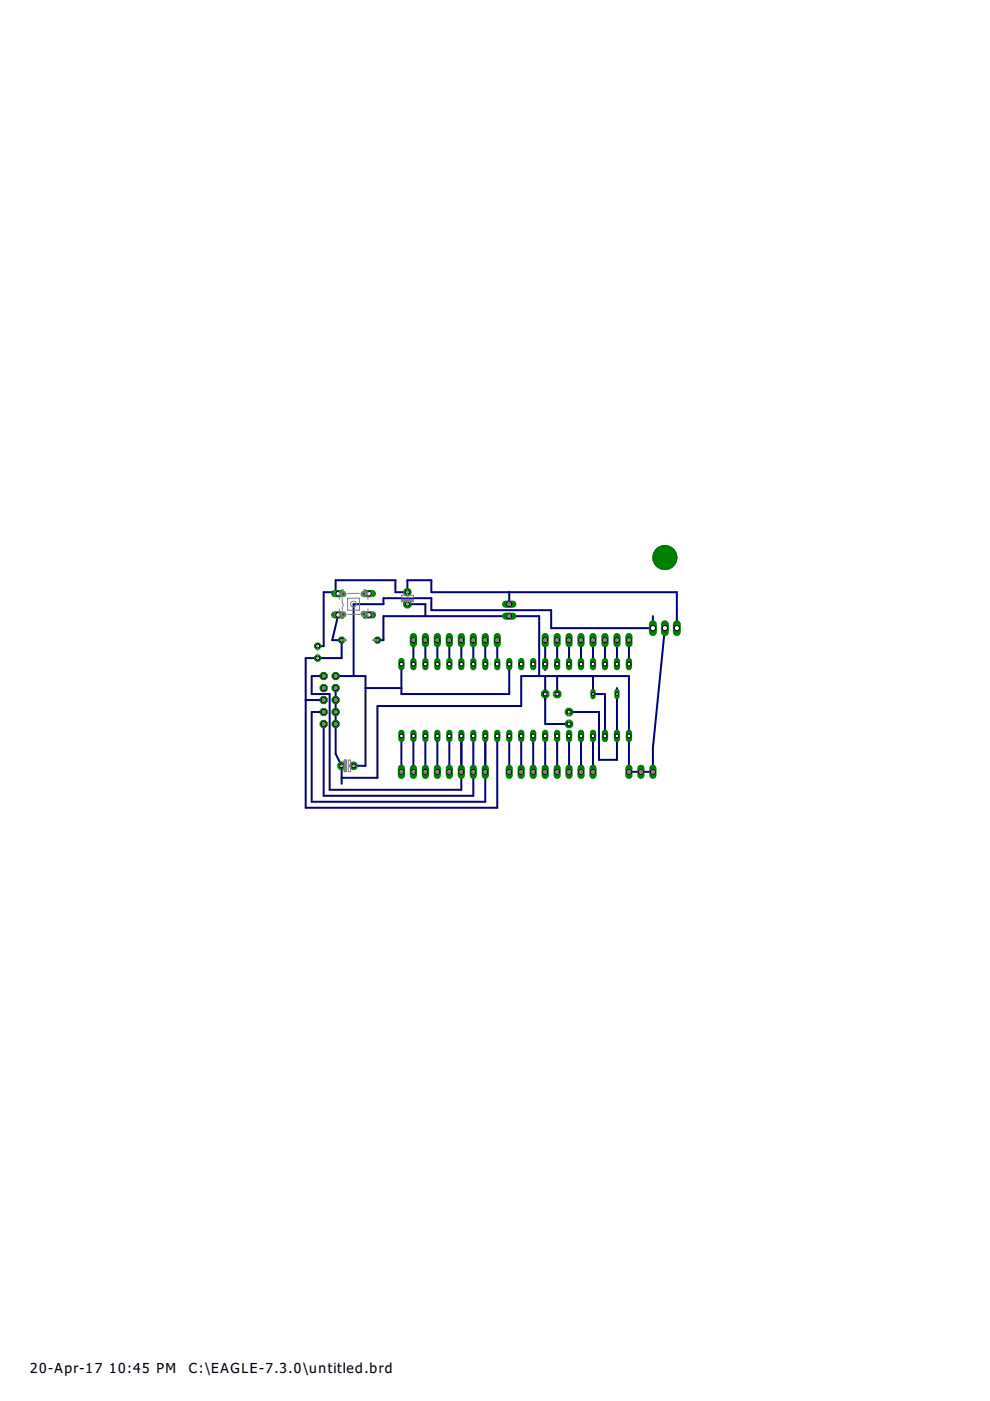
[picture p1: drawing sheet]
<svg xmlns="http://www.w3.org/2000/svg" width="210mm" height="297mm" viewBox="0 0 210 297" stroke-linecap="round" stroke-linejoin="round" font-family="sans-serif">
<defs><g id="words">
<g font-size="3.5">
<text x="6.4" y="291">20-Apr-17</text>
<text x="23.1" y="291">10:45 PM</text>
<text x="40" y="291">C:\EAGLE-7.3.0\untitled.brd</text>
</g>
<g font-size="1.8" fill="#808080">
<text x="70.4" y="130.9">3</text>
<text x="70.6" y="126.5">1</text>
<text x="78.5" y="126.6">2</text>
<text x="78.5" y="130.9">4</text>
</g>
</g></defs>
<circle cx="141" cy="118.2" r="2.54" fill="#000080" stroke="#000080" stroke-width=".21"/>
<g fill="none" stroke="#000080" stroke-width=".42">
<path d="M71.7 130.4l-1.3 5.3h2v3.8h-7.6v31.8h40.6v-15.3M80 135.7h1.3v-5.1h33v12.7M86.4 128.1h3.8v2.5M87.7 135.7v5.1M90.2 135.7v5.1M92.7 135.7v5.1M95.3 135.7v5.1M97.8 135.7v5.1M100.4 135.7v5.1M102.9 135.7v5.1M105.4 135.7v5.1M108 125.6v2.5"/>
<path d="M115.6 135.7v6.4M118.1 135.7v5.1M120.6 135.7v5.1M123.2 135.7v5.1M125.7 135.7v5.1M128.3 135.7v5.1M130.8 135.7v5.1M133.3 135.7v5.1M138.4 130.6v2.6h-21.5v-3.8h-25.4v-2.6h-10.2v1.3h-6.3v15.2M141 133.2l-2.6 25.4v5h-5.1v-20.3h-22.8v6.4h-30.5v15.2h-7.6M143.5 133.2v-7.6h-52v-2.6h-5.1v2.6h-2.6v-2.6h-12.6v2.9h.5v-.3h-3.1v11.4h-1.2M64.8 148.4h3.8"/>
<path d="M68.6 143.3h-2.5v3.9h3.8v20.2h27.9v-11.4M68.6 151h-2.5v19h36.8v-14M68.6 153.5v15.2h31.8v-12.7M71.2 143.3h6.3v19.1h-2.5M71.2 145.9v13.9l1.2 2.6v3.8M77.5 145.9h7.6M85.1 140.8v6.4h22.9v-6.4M85.1 156v7.6M87.7 156v7.6M90.2 156v7.6M92.7 156v7.6M95.3 156v7.6"/>
<path d="M108 156v7.6M110.5 156v7.6M113.1 156v7.6M115.6 143.3v10.2h5M115.6 156v7.6M118.1 143.3v3.9M118.1 156v7.6M120.6 156v7.6M123.2 156v7.6M125.7 143.3v3.9h2.6v8.8M125.7 156v7.6M130.8 145.9v15.2h-3.8v-10.1h-6.4"/>
</g>
<circle cx="120.6" cy="153.5" r=".87" fill="#008000" stroke="#008000" stroke-width=".21"/>
<circle cx="120.6" cy="153.5" r=".4" fill="#fff" stroke="#000" stroke-width=".21"/>
<circle cx="120.6" cy="151" r=".87" fill="#008000" stroke="#008000" stroke-width=".21"/>
<circle cx="120.6" cy="151" r=".4" fill="#fff" stroke="#000" stroke-width=".21"/>
<circle cx="115.6" cy="147.2" r=".87" fill="#008000" stroke="#008000" stroke-width=".21"/>
<circle cx="115.6" cy="147.2" r=".4" fill="#fff" stroke="#000" stroke-width=".21"/>
<circle cx="118.1" cy="147.2" r=".87" fill="#008000" stroke="#008000" stroke-width=".21"/>
<circle cx="118.1" cy="147.2" r=".4" fill="#fff" stroke="#000" stroke-width=".21"/>
<circle cx="86.4" cy="125.6" r=".8" fill="#008000" stroke="#008000" stroke-width=".21"/>
<circle cx="86.4" cy="125.6" r=".4" fill="#fff" stroke="#000" stroke-width=".21"/>
<circle cx="86.4" cy="128.1" r=".87" fill="#008000" stroke="#008000" stroke-width=".21"/>
<circle cx="86.4" cy="128.1" r=".4" fill="#fff" stroke="#000" stroke-width=".21"/>
<circle cx="75" cy="162.4" r=".8" fill="#008000" stroke="#008000" stroke-width=".21"/>
<circle cx="75" cy="162.4" r=".4" fill="#fff" stroke="#000" stroke-width=".21"/>
<circle cx="72.4" cy="162.4" r=".87" fill="#008000" stroke="#008000" stroke-width=".21"/>
<circle cx="72.4" cy="162.4" r=".4" fill="#fff" stroke="#000" stroke-width=".21"/>
<circle cx="67.4" cy="137" r=".71" fill="#008000" stroke="#008000" stroke-width=".21"/>
<circle cx="67.4" cy="137" r=".4" fill="#fff" stroke="#000" stroke-width=".21"/>
<circle cx="67.4" cy="139.5" r=".71" fill="#008000" stroke="#008000" stroke-width=".21"/>
<circle cx="67.4" cy="139.5" r=".4" fill="#fff" stroke="#000" stroke-width=".21"/>
<path d="M85.1 155.4v1.3" fill="none" stroke="#008000" stroke-width="1.3"/>
<circle cx="85.1" cy="156" r=".4" fill="#fff" stroke="#000" stroke-width=".21"/>
<path d="M87.7 155.4v1.3" fill="none" stroke="#008000" stroke-width="1.3"/>
<circle cx="87.7" cy="156" r=".4" fill="#fff" stroke="#000" stroke-width=".21"/>
<path d="M90.2 155.4v1.3" fill="none" stroke="#008000" stroke-width="1.3"/>
<circle cx="90.2" cy="156" r=".4" fill="#fff" stroke="#000" stroke-width=".21"/>
<path d="M92.7 155.4v1.3" fill="none" stroke="#008000" stroke-width="1.3"/>
<circle cx="92.7" cy="156" r=".4" fill="#fff" stroke="#000" stroke-width=".21"/>
<path d="M95.3 155.4v1.3" fill="none" stroke="#008000" stroke-width="1.3"/>
<circle cx="95.3" cy="156" r=".4" fill="#fff" stroke="#000" stroke-width=".21"/>
<path d="M97.8 155.4v1.3" fill="none" stroke="#008000" stroke-width="1.3"/>
<circle cx="97.8" cy="156" r=".4" fill="#fff" stroke="#000" stroke-width=".21"/>
<path d="M100.4 155.4v1.3" fill="none" stroke="#008000" stroke-width="1.3"/>
<circle cx="100.4" cy="156" r=".4" fill="#fff" stroke="#000" stroke-width=".21"/>
<path d="M102.9 155.4v1.3" fill="none" stroke="#008000" stroke-width="1.3"/>
<circle cx="102.9" cy="156" r=".4" fill="#fff" stroke="#000" stroke-width=".21"/>
<path d="M105.4 155.4v1.3" fill="none" stroke="#008000" stroke-width="1.3"/>
<circle cx="105.4" cy="156" r=".4" fill="#fff" stroke="#000" stroke-width=".21"/>
<path d="M108 155.4v1.3" fill="none" stroke="#008000" stroke-width="1.3"/>
<circle cx="108" cy="156" r=".4" fill="#fff" stroke="#000" stroke-width=".21"/>
<path d="M110.5 155.4v1.3" fill="none" stroke="#008000" stroke-width="1.3"/>
<circle cx="110.5" cy="156" r=".4" fill="#fff" stroke="#000" stroke-width=".21"/>
<path d="M113.1 155.4v1.3" fill="none" stroke="#008000" stroke-width="1.3"/>
<circle cx="113.1" cy="156" r=".4" fill="#fff" stroke="#000" stroke-width=".21"/>
<path d="M115.6 155.4v1.3" fill="none" stroke="#008000" stroke-width="1.3"/>
<circle cx="115.6" cy="156" r=".4" fill="#fff" stroke="#000" stroke-width=".21"/>
<path d="M118.1 155.4v1.3" fill="none" stroke="#008000" stroke-width="1.3"/>
<circle cx="118.1" cy="156" r=".4" fill="#fff" stroke="#000" stroke-width=".21"/>
<path d="M120.6 155.4v1.3" fill="none" stroke="#008000" stroke-width="1.3"/>
<circle cx="120.6" cy="156" r=".4" fill="#fff" stroke="#000" stroke-width=".21"/>
<path d="M123.2 155.4v1.3" fill="none" stroke="#008000" stroke-width="1.3"/>
<circle cx="123.2" cy="156" r=".4" fill="#fff" stroke="#000" stroke-width=".21"/>
<path d="M125.7 155.4v1.3" fill="none" stroke="#008000" stroke-width="1.3"/>
<circle cx="125.7" cy="156" r=".4" fill="#fff" stroke="#000" stroke-width=".21"/>
<path d="M128.3 155.4v1.3" fill="none" stroke="#008000" stroke-width="1.3"/>
<circle cx="128.3" cy="156" r=".4" fill="#fff" stroke="#000" stroke-width=".21"/>
<path d="M130.8 155.4v1.3" fill="none" stroke="#008000" stroke-width="1.3"/>
<circle cx="130.8" cy="156" r=".4" fill="#fff" stroke="#000" stroke-width=".21"/>
<path d="M133.3 155.4v1.3" fill="none" stroke="#008000" stroke-width="1.3"/>
<circle cx="133.3" cy="156" r=".4" fill="#fff" stroke="#000" stroke-width=".21"/>
<path d="M133.3 140.1v1.4" fill="none" stroke="#008000" stroke-width="1.3"/>
<circle cx="133.3" cy="140.8" r=".4" fill="#fff" stroke="#000" stroke-width=".21"/>
<path d="M130.8 140.1v1.4" fill="none" stroke="#008000" stroke-width="1.3"/>
<circle cx="130.8" cy="140.8" r=".4" fill="#fff" stroke="#000" stroke-width=".21"/>
<path d="M128.3 140.1v1.4" fill="none" stroke="#008000" stroke-width="1.3"/>
<circle cx="128.3" cy="140.8" r=".4" fill="#fff" stroke="#000" stroke-width=".21"/>
<path d="M125.7 140.1v1.4" fill="none" stroke="#008000" stroke-width="1.3"/>
<circle cx="125.7" cy="140.8" r=".4" fill="#fff" stroke="#000" stroke-width=".21"/>
<path d="M123.2 140.1v1.4" fill="none" stroke="#008000" stroke-width="1.3"/>
<circle cx="123.2" cy="140.8" r=".4" fill="#fff" stroke="#000" stroke-width=".21"/>
<path d="M120.6 140.1v1.4" fill="none" stroke="#008000" stroke-width="1.3"/>
<circle cx="120.6" cy="140.8" r=".4" fill="#fff" stroke="#000" stroke-width=".21"/>
<path d="M118.1 140.1v1.4" fill="none" stroke="#008000" stroke-width="1.3"/>
<circle cx="118.1" cy="140.8" r=".4" fill="#fff" stroke="#000" stroke-width=".21"/>
<path d="M115.6 140.1v1.4" fill="none" stroke="#008000" stroke-width="1.3"/>
<circle cx="115.6" cy="140.8" r=".4" fill="#fff" stroke="#000" stroke-width=".21"/>
<path d="M113.1 140.1v1.4" fill="none" stroke="#008000" stroke-width="1.3"/>
<circle cx="113.1" cy="140.8" r=".4" fill="#fff" stroke="#000" stroke-width=".21"/>
<path d="M110.5 140.1v1.4" fill="none" stroke="#008000" stroke-width="1.3"/>
<circle cx="110.5" cy="140.8" r=".4" fill="#fff" stroke="#000" stroke-width=".21"/>
<path d="M108 140.1v1.4" fill="none" stroke="#008000" stroke-width="1.3"/>
<circle cx="108" cy="140.8" r=".4" fill="#fff" stroke="#000" stroke-width=".21"/>
<path d="M105.4 140.1v1.4" fill="none" stroke="#008000" stroke-width="1.3"/>
<circle cx="105.4" cy="140.8" r=".4" fill="#fff" stroke="#000" stroke-width=".21"/>
<path d="M102.9 140.1v1.4" fill="none" stroke="#008000" stroke-width="1.3"/>
<circle cx="102.9" cy="140.8" r=".4" fill="#fff" stroke="#000" stroke-width=".21"/>
<path d="M100.4 140.1v1.4" fill="none" stroke="#008000" stroke-width="1.3"/>
<circle cx="100.4" cy="140.8" r=".4" fill="#fff" stroke="#000" stroke-width=".21"/>
<path d="M97.8 140.1v1.4" fill="none" stroke="#008000" stroke-width="1.3"/>
<circle cx="97.8" cy="140.8" r=".4" fill="#fff" stroke="#000" stroke-width=".21"/>
<path d="M95.3 140.1v1.4" fill="none" stroke="#008000" stroke-width="1.3"/>
<circle cx="95.3" cy="140.8" r=".4" fill="#fff" stroke="#000" stroke-width=".21"/>
<path d="M92.7 140.1v1.4" fill="none" stroke="#008000" stroke-width="1.3"/>
<circle cx="92.7" cy="140.8" r=".4" fill="#fff" stroke="#000" stroke-width=".21"/>
<path d="M90.2 140.1v1.4" fill="none" stroke="#008000" stroke-width="1.3"/>
<circle cx="90.2" cy="140.8" r=".4" fill="#fff" stroke="#000" stroke-width=".21"/>
<path d="M87.7 140.1v1.4" fill="none" stroke="#008000" stroke-width="1.3"/>
<circle cx="87.7" cy="140.8" r=".4" fill="#fff" stroke="#000" stroke-width=".21"/>
<path d="M85.1 140.1v1.4" fill="none" stroke="#008000" stroke-width="1.3"/>
<circle cx="85.1" cy="140.8" r=".4" fill="#fff" stroke="#000" stroke-width=".21"/>
<path d="M138.4 132.4v1.6" fill="none" stroke="#008000" stroke-width="1.7"/>
<circle cx="138.4" cy="133.2" r=".55" fill="#fff" stroke="#000" stroke-width=".21"/>
<path d="M141 132.4v1.6" fill="none" stroke="#008000" stroke-width="1.7"/>
<circle cx="141" cy="133.2" r=".55" fill="#fff" stroke="#000" stroke-width=".21"/>
<path d="M143.5 132.4v1.6" fill="none" stroke="#008000" stroke-width="1.7"/>
<circle cx="143.5" cy="133.2" r=".55" fill="#fff" stroke="#000" stroke-width=".21"/>
<path d="M107.2 128.1h1.5" fill="none" stroke="#008000" stroke-width="1.5"/>
<circle cx="108" cy="128.1" r=".51" fill="#fff" stroke="#000" stroke-width=".21"/>
<path d="M107.2 130.6h1.5" fill="none" stroke="#008000" stroke-width="1.5"/>
<circle cx="108" cy="130.6" r=".51" fill="#fff" stroke="#000" stroke-width=".21"/>
<path d="M125.7 146.6v1.1" fill="none" stroke="#008000" stroke-width="1.1"/>
<circle cx="125.7" cy="147.2" r=".3" fill="#fff" stroke="#000" stroke-width=".21"/>
<path d="M130.8 146.6v1.1" fill="none" stroke="#008000" stroke-width="1.1"/>
<circle cx="130.8" cy="147.2" r=".3" fill="#fff" stroke="#000" stroke-width=".21"/>
<circle cx="80" cy="135.7" r=".71" fill="#008000" stroke="#008000" stroke-width=".21"/>
<circle cx="80" cy="135.7" r=".4" fill="#fff" stroke="#000" stroke-width=".21"/>
<circle cx="72.4" cy="135.7" r=".71" fill="#008000" stroke="#008000" stroke-width=".21"/>
<circle cx="72.4" cy="135.7" r=".4" fill="#fff" stroke="#000" stroke-width=".21"/>
<path d="M71 125.9h1.5" fill="none" stroke="#008000" stroke-width="1.5"/>
<circle cx="71.7" cy="125.9" r=".51" fill="#fff" stroke="#000" stroke-width=".21"/>
<path d="M71 130.4h1.5" fill="none" stroke="#008000" stroke-width="1.5"/>
<circle cx="71.7" cy="130.4" r=".51" fill="#fff" stroke="#000" stroke-width=".21"/>
<path d="M77.4 125.9h1.6" fill="none" stroke="#008000" stroke-width="1.5"/>
<circle cx="78.2" cy="125.9" r=".51" fill="#fff" stroke="#000" stroke-width=".21"/>
<path d="M77.4 130.4h1.6" fill="none" stroke="#008000" stroke-width="1.5"/>
<circle cx="78.2" cy="130.4" r=".51" fill="#fff" stroke="#000" stroke-width=".21"/>
<circle cx="68.6" cy="143.3" r=".83" fill="#008000" stroke="#008000" stroke-width=".21"/>
<circle cx="68.6" cy="143.3" r=".51" fill="#fff" stroke="#000" stroke-width=".21"/>
<circle cx="68.6" cy="145.9" r=".83" fill="#008000" stroke="#008000" stroke-width=".21"/>
<circle cx="68.6" cy="145.9" r=".51" fill="#fff" stroke="#000" stroke-width=".21"/>
<circle cx="68.6" cy="148.4" r=".83" fill="#008000" stroke="#008000" stroke-width=".21"/>
<circle cx="68.6" cy="148.4" r=".51" fill="#fff" stroke="#000" stroke-width=".21"/>
<circle cx="68.6" cy="151" r=".83" fill="#008000" stroke="#008000" stroke-width=".21"/>
<circle cx="68.6" cy="151" r=".51" fill="#fff" stroke="#000" stroke-width=".21"/>
<circle cx="68.6" cy="153.5" r=".83" fill="#008000" stroke="#008000" stroke-width=".21"/>
<circle cx="68.6" cy="153.5" r=".51" fill="#fff" stroke="#000" stroke-width=".21"/>
<circle cx="71.2" cy="143.3" r=".83" fill="#008000" stroke="#008000" stroke-width=".21"/>
<circle cx="71.2" cy="143.3" r=".51" fill="#fff" stroke="#000" stroke-width=".21"/>
<circle cx="71.2" cy="145.9" r=".83" fill="#008000" stroke="#008000" stroke-width=".21"/>
<circle cx="71.2" cy="145.9" r=".51" fill="#fff" stroke="#000" stroke-width=".21"/>
<circle cx="71.2" cy="148.4" r=".83" fill="#008000" stroke="#008000" stroke-width=".21"/>
<circle cx="71.2" cy="148.4" r=".51" fill="#fff" stroke="#000" stroke-width=".21"/>
<circle cx="71.2" cy="151" r=".83" fill="#008000" stroke="#008000" stroke-width=".21"/>
<circle cx="71.2" cy="151" r=".51" fill="#fff" stroke="#000" stroke-width=".21"/>
<circle cx="71.2" cy="153.5" r=".83" fill="#008000" stroke="#008000" stroke-width=".21"/>
<circle cx="71.2" cy="153.5" r=".51" fill="#fff" stroke="#000" stroke-width=".21"/>
<path d="M87.7 135v1.5" fill="none" stroke="#008000" stroke-width="1.5"/>
<circle cx="87.7" cy="135.7" r=".51" fill="#fff" stroke="#000" stroke-width=".21"/>
<path d="M90.2 135v1.5" fill="none" stroke="#008000" stroke-width="1.5"/>
<circle cx="90.2" cy="135.7" r=".51" fill="#fff" stroke="#000" stroke-width=".21"/>
<path d="M92.7 135v1.5" fill="none" stroke="#008000" stroke-width="1.5"/>
<circle cx="92.7" cy="135.7" r=".51" fill="#fff" stroke="#000" stroke-width=".21"/>
<path d="M95.3 135v1.5" fill="none" stroke="#008000" stroke-width="1.5"/>
<circle cx="95.3" cy="135.7" r=".51" fill="#fff" stroke="#000" stroke-width=".21"/>
<path d="M97.8 135v1.5" fill="none" stroke="#008000" stroke-width="1.5"/>
<circle cx="97.8" cy="135.7" r=".51" fill="#fff" stroke="#000" stroke-width=".21"/>
<path d="M100.4 135v1.5" fill="none" stroke="#008000" stroke-width="1.5"/>
<circle cx="100.4" cy="135.7" r=".51" fill="#fff" stroke="#000" stroke-width=".21"/>
<path d="M102.9 135v1.5" fill="none" stroke="#008000" stroke-width="1.5"/>
<circle cx="102.9" cy="135.7" r=".51" fill="#fff" stroke="#000" stroke-width=".21"/>
<path d="M105.4 135v1.5" fill="none" stroke="#008000" stroke-width="1.5"/>
<circle cx="105.4" cy="135.7" r=".51" fill="#fff" stroke="#000" stroke-width=".21"/>
<path d="M133.3 135v1.5" fill="none" stroke="#008000" stroke-width="1.5"/>
<circle cx="133.3" cy="135.7" r=".51" fill="#fff" stroke="#000" stroke-width=".21"/>
<path d="M130.8 135v1.5" fill="none" stroke="#008000" stroke-width="1.5"/>
<circle cx="130.8" cy="135.7" r=".51" fill="#fff" stroke="#000" stroke-width=".21"/>
<path d="M128.3 135v1.5" fill="none" stroke="#008000" stroke-width="1.5"/>
<circle cx="128.3" cy="135.7" r=".51" fill="#fff" stroke="#000" stroke-width=".21"/>
<path d="M125.7 135v1.5" fill="none" stroke="#008000" stroke-width="1.5"/>
<circle cx="125.7" cy="135.7" r=".51" fill="#fff" stroke="#000" stroke-width=".21"/>
<path d="M123.2 135v1.5" fill="none" stroke="#008000" stroke-width="1.5"/>
<circle cx="123.2" cy="135.7" r=".51" fill="#fff" stroke="#000" stroke-width=".21"/>
<path d="M120.6 135v1.5" fill="none" stroke="#008000" stroke-width="1.5"/>
<circle cx="120.6" cy="135.7" r=".51" fill="#fff" stroke="#000" stroke-width=".21"/>
<path d="M118.1 135v1.5" fill="none" stroke="#008000" stroke-width="1.5"/>
<circle cx="118.1" cy="135.7" r=".51" fill="#fff" stroke="#000" stroke-width=".21"/>
<path d="M115.6 135v1.5" fill="none" stroke="#008000" stroke-width="1.5"/>
<circle cx="115.6" cy="135.7" r=".51" fill="#fff" stroke="#000" stroke-width=".21"/>
<path d="M108 162.9v1.5" fill="none" stroke="#008000" stroke-width="1.5"/>
<circle cx="108" cy="163.6" r=".51" fill="#fff" stroke="#000" stroke-width=".21"/>
<path d="M110.5 162.9v1.5" fill="none" stroke="#008000" stroke-width="1.5"/>
<circle cx="110.5" cy="163.6" r=".51" fill="#fff" stroke="#000" stroke-width=".21"/>
<path d="M113.1 162.9v1.5" fill="none" stroke="#008000" stroke-width="1.5"/>
<circle cx="113.1" cy="163.6" r=".51" fill="#fff" stroke="#000" stroke-width=".21"/>
<path d="M115.6 162.9v1.5" fill="none" stroke="#008000" stroke-width="1.5"/>
<circle cx="115.6" cy="163.6" r=".51" fill="#fff" stroke="#000" stroke-width=".21"/>
<path d="M118.1 162.9v1.5" fill="none" stroke="#008000" stroke-width="1.5"/>
<circle cx="118.1" cy="163.6" r=".51" fill="#fff" stroke="#000" stroke-width=".21"/>
<path d="M120.6 162.9v1.5" fill="none" stroke="#008000" stroke-width="1.5"/>
<circle cx="120.6" cy="163.6" r=".51" fill="#fff" stroke="#000" stroke-width=".21"/>
<path d="M123.2 162.9v1.5" fill="none" stroke="#008000" stroke-width="1.5"/>
<circle cx="123.2" cy="163.6" r=".51" fill="#fff" stroke="#000" stroke-width=".21"/>
<path d="M125.7 162.9v1.5" fill="none" stroke="#008000" stroke-width="1.5"/>
<circle cx="125.7" cy="163.6" r=".51" fill="#fff" stroke="#000" stroke-width=".21"/>
<path d="M85.1 162.9v1.5" fill="none" stroke="#008000" stroke-width="1.5"/>
<circle cx="85.1" cy="163.6" r=".51" fill="#fff" stroke="#000" stroke-width=".21"/>
<path d="M87.7 162.9v1.5" fill="none" stroke="#008000" stroke-width="1.5"/>
<circle cx="87.7" cy="163.6" r=".51" fill="#fff" stroke="#000" stroke-width=".21"/>
<path d="M90.2 162.9v1.5" fill="none" stroke="#008000" stroke-width="1.5"/>
<circle cx="90.2" cy="163.6" r=".51" fill="#fff" stroke="#000" stroke-width=".21"/>
<path d="M92.7 162.9v1.5" fill="none" stroke="#008000" stroke-width="1.5"/>
<circle cx="92.7" cy="163.6" r=".51" fill="#fff" stroke="#000" stroke-width=".21"/>
<path d="M95.3 162.9v1.5" fill="none" stroke="#008000" stroke-width="1.5"/>
<circle cx="95.3" cy="163.6" r=".51" fill="#fff" stroke="#000" stroke-width=".21"/>
<path d="M97.8 162.9v1.5" fill="none" stroke="#008000" stroke-width="1.5"/>
<circle cx="97.8" cy="163.6" r=".51" fill="#fff" stroke="#000" stroke-width=".21"/>
<path d="M100.4 162.9v1.5" fill="none" stroke="#008000" stroke-width="1.5"/>
<circle cx="100.4" cy="163.6" r=".51" fill="#fff" stroke="#000" stroke-width=".21"/>
<path d="M102.9 162.9v1.5" fill="none" stroke="#008000" stroke-width="1.5"/>
<circle cx="102.9" cy="163.6" r=".51" fill="#fff" stroke="#000" stroke-width=".21"/>
<path d="M133.3 162.9v1.5" fill="none" stroke="#008000" stroke-width="1.5"/>
<circle cx="133.3" cy="163.6" r=".51" fill="#fff" stroke="#000" stroke-width=".21"/>
<path d="M135.9 162.9v1.5" fill="none" stroke="#008000" stroke-width="1.5"/>
<circle cx="135.9" cy="163.6" r=".51" fill="#fff" stroke="#000" stroke-width=".21"/>
<path d="M138.4 162.9v1.5" fill="none" stroke="#008000" stroke-width="1.5"/>
<circle cx="138.4" cy="163.6" r=".51" fill="#fff" stroke="#000" stroke-width=".21"/>
<g fill="none" stroke="#808080" stroke-width=".21">
<path d="M67.4 137v1M67.4 138.6v.9M71.9 129.1v1.5l.5 .5h.4M72.6 126.8v.8l.2 .9M72.6 128.6v.8M72.8 125.1h-.4l-.5 .5v1.5M73.7 126.8h2.5v2.6h-2.5zM73.7 130.3h2.5M73.7 125.8h2.5M77.1 125.1h.4l.5 .5v1.5M78 129.1v1.5l-.5 .5h-.4M85.2 126.2h2.4v.5h-2.4z"/>
<path d="M86.4 125.2v1M86.4 127.5v1M115.6 147.2h.9M117.2 147.2h.9M120.6 151v.8M120.6 152.6v.9M72.1 162.4h1M73.8 161.2h.5v2.4h-.5zM74.3 162.4h1.1"/>
<circle cx="75" cy="128.1" r=".64"/>
</g>
<g fill="#808080" stroke="#808080" stroke-width=".21">
<path d="M85.1 127.1h2.6v.5h-2.6z"/>
<path d="M72.9 161.1h.5v2.5h-.5z"/>
<path d="M107.7 127.8h.5v.6h-.5z"/>
<path d="M107.7 130.4h.5v.5h-.5z"/>
<path d="M68.4 145.6h.5v.5h-.5z"/>
<path d="M68.4 143.1h.5v.5h-.5z"/>
<path d="M68.4 148.2h.5v.5h-.5z"/>
<path d="M68.4 153.2h.5v.6h-.5z"/>
<path d="M68.4 150.7h.5v.5h-.5z"/>
<path d="M70.9 143.1h.5v.5h-.5z"/>
<path d="M70.9 145.6h.5v.5h-.5z"/>
<path d="M70.9 148.2h.5v.5h-.5z"/>
<path d="M70.9 150.7h.5v.5h-.5z"/>
<path d="M70.9 153.2h.5v.6h-.5z"/>
<path d="M89.9 135.5h.5v.5h-.5z"/>
<path d="M87.4 135.5h.5v.5h-.5z"/>
<path d="M92.5 135.5h.5v.5h-.5z"/>
<path d="M95 135.5h.5v.5h-.5z"/>
<path d="M100.1 135.5h.5v.5h-.5z"/>
<path d="M97.6 135.5h.5v.5h-.5z"/>
<path d="M102.6 135.5h.5v.5h-.5z"/>
<path d="M105.2 135.5h.5v.5h-.5z"/>
<path d="M130.6 135.5h.5v.5h-.5z"/>
<path d="M133.1 135.5h.5v.5h-.5z"/>
<path d="M128 135.5h.5v.5h-.5z"/>
<path d="M125.5 135.5h.5v.5h-.5z"/>
<path d="M120.4 135.5h.5v.5h-.5z"/>
<path d="M122.9 135.5h.5v.5h-.5z"/>
<path d="M117.9 135.5h.5v.5h-.5z"/>
<path d="M115.3 135.5h.5v.5h-.5z"/>
<path d="M110.3 163.4h.5v.5h-.5z"/>
<path d="M107.7 163.4h.5v.5h-.5z"/>
<path d="M112.8 163.4h.5v.5h-.5z"/>
<path d="M115.3 163.4h.5v.5h-.5z"/>
<path d="M120.4 163.4h.5v.5h-.5z"/>
<path d="M117.9 163.4h.5v.5h-.5z"/>
<path d="M122.9 163.4h.5v.5h-.5z"/>
<path d="M125.5 163.4h.5v.5h-.5z"/>
<path d="M87.4 163.4h.5v.5h-.5z"/>
<path d="M84.9 163.4h.5v.5h-.5z"/>
<path d="M89.9 163.4h.5v.5h-.5z"/>
<path d="M92.5 163.4h.5v.5h-.5z"/>
<path d="M97.6 163.4h.5v.5h-.5z"/>
<path d="M95 163.4h.5v.5h-.5z"/>
<path d="M100.1 163.4h.5v.5h-.5z"/>
<path d="M102.6 163.4h.5v.5h-.5z"/>
<path d="M135.6 163.4h.5v.5h-.5z"/>
<path d="M133.1 163.4h.5v.5h-.5z"/>
<path d="M138.2 163.4h.5v.5h-.5z"/>
</g>
<path d="M72.4 135.7h.9M79.1 135.7h.9" fill="none" stroke="#808080" stroke-width=".51"/>
<g fill="#808080" stroke="#808080" stroke-width=".21">
<path d="M72.4 129.9a.58 .58 0 0 1 .9 .1 .58 .58 0 0 1-.4 .8 .58 .58 0 0 1-.7-.5h.2a.43 .43 0 0 1 .5-.5 .43 .43 0 0 1 .2 .7 .43 .43 0 0 1-.7-.1l-.2-.1z" fill-rule="evenodd"/>
<path d="M76.7 129.7a.58 .58 0 0 1 .9 .2 .58 .58 0 0 1-.3 .8 .58 .58 0 0 1-.8-.6h.2a.43 .43 0 0 1 .6-.4 .43 .43 0 0 1 .1 .7 .43 .43 0 0 1-.7-.1l-.2-.2z" fill-rule="evenodd"/>
<path d="M76.7 125.5a.58 .58 0 0 1 .9 .2 .58 .58 0 0 1-.3 .8 .58 .58 0 0 1-.8-.6h.2a.42 .42 0 0 1 .6-.4 .42 .42 0 0 1 .1 .7 .42 .42 0 0 1-.7-.1l-.2-.2z" fill-rule="evenodd"/>
<path d="M72.4 125.5a.58 .58 0 0 1 .9 .2 .58 .58 0 0 1-.4 .8 .58 .58 0 0 1-.7-.6h.2a.42 .42 0 0 1 .5-.4 .42 .42 0 0 1 .2 .7 .42 .42 0 0 1-.7-.1l-.2-.2z" fill-rule="evenodd"/>
</g>
<circle cx="141" cy="118.2" r="2.54" fill="#008000" stroke="#008000" stroke-width=".21"/>
<use href="#words"/>
</svg>
